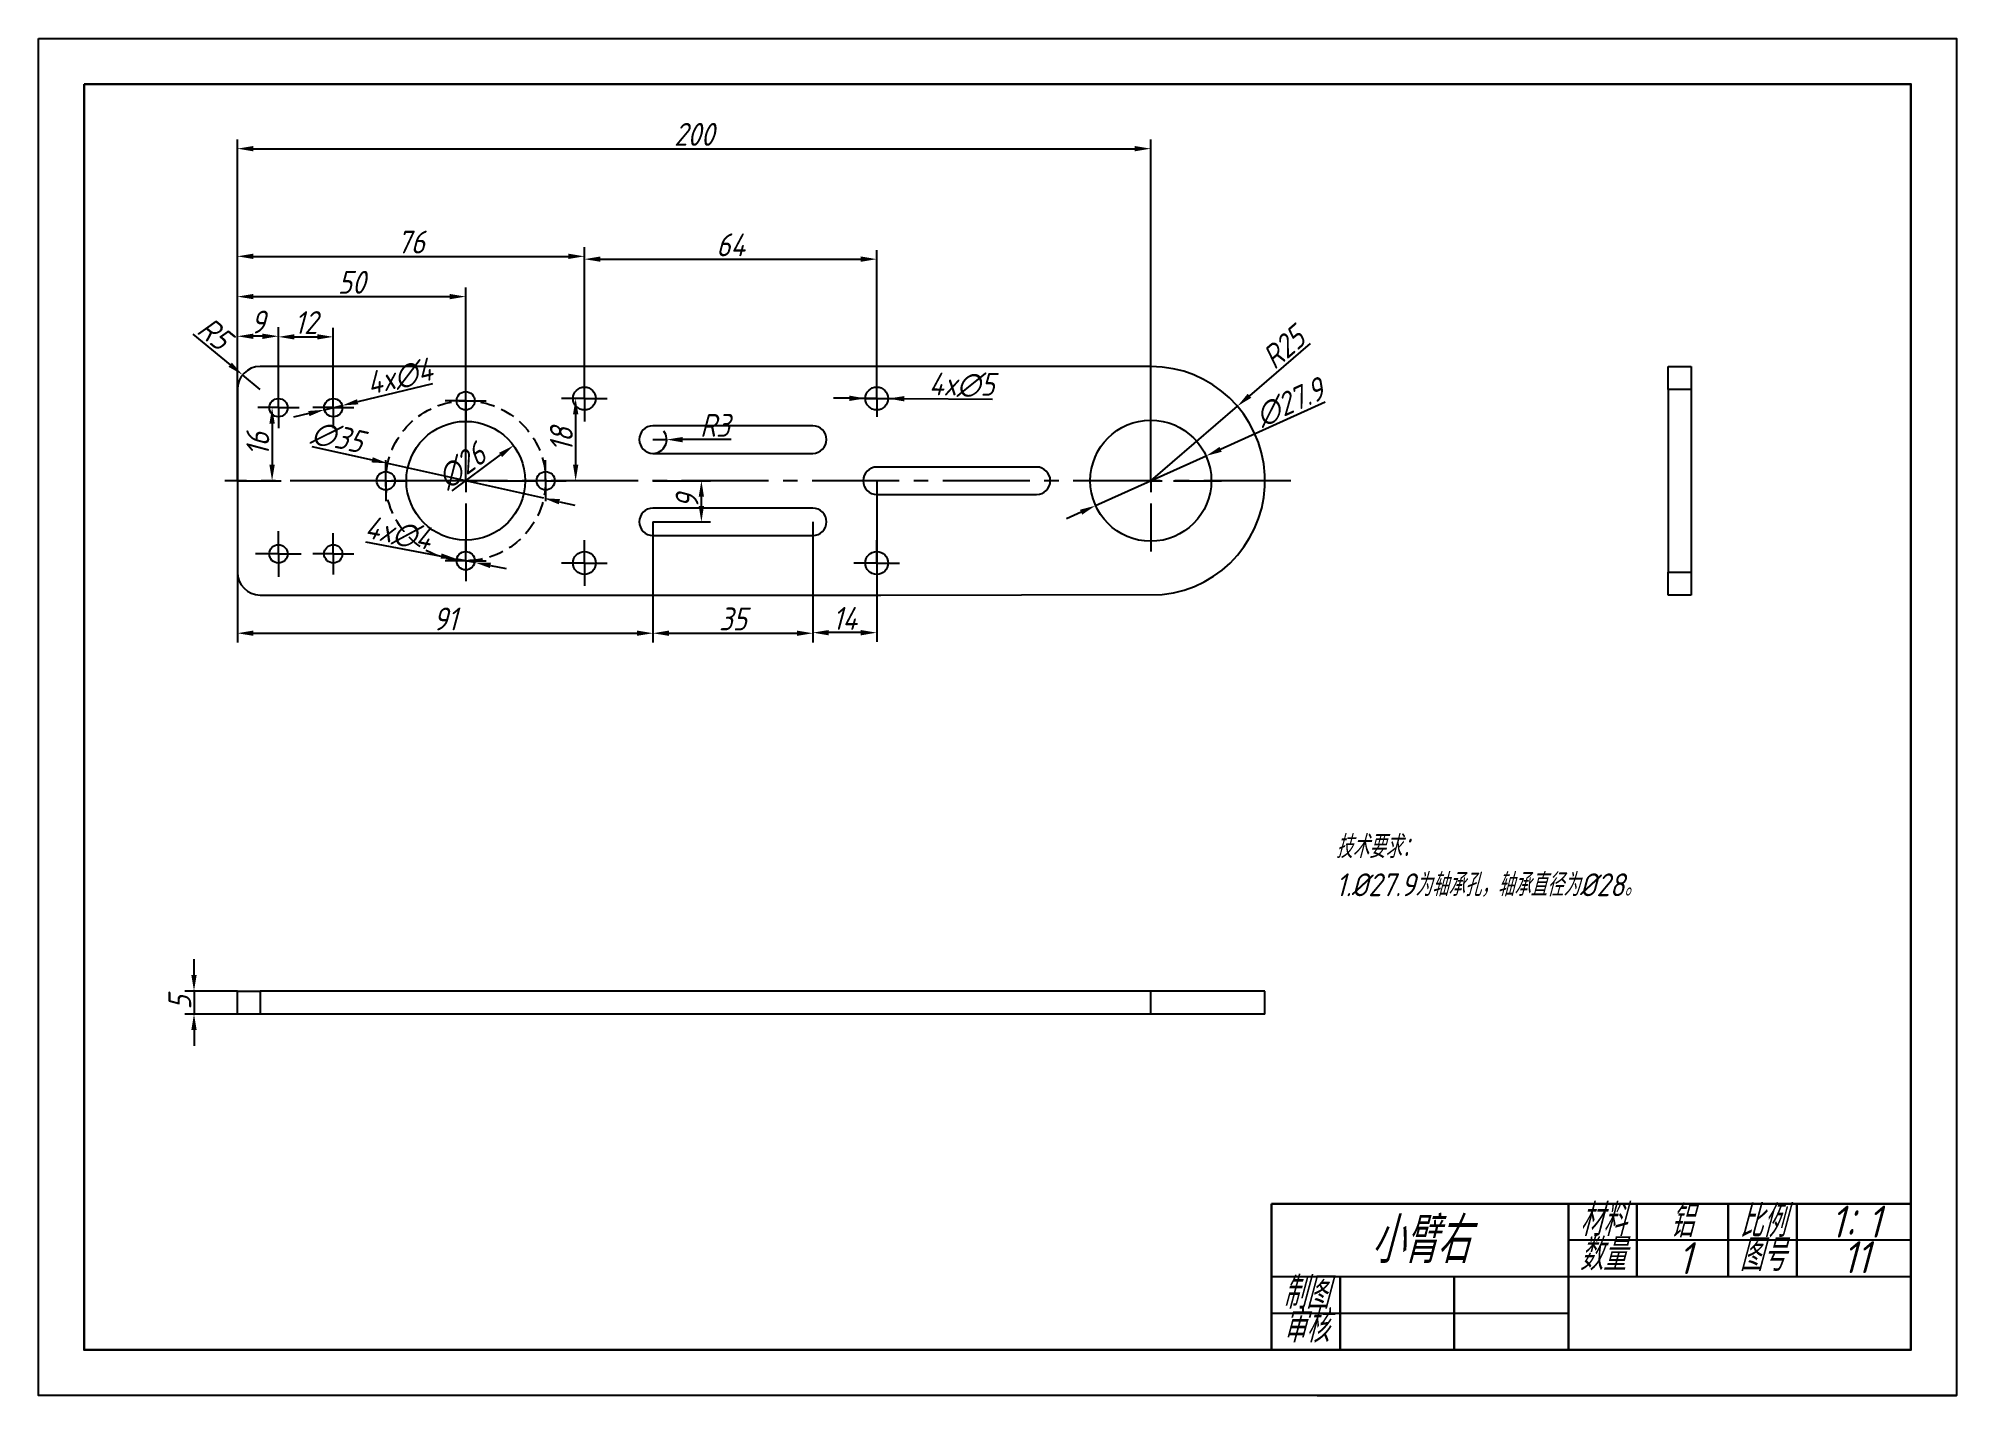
# Model space of a CAD drawing. Header units: millimetres. Extents: x 2835 to 3255, y 1592 to 1889.
import ezdxf

# ---------------------------------------------------------------- set-up
doc = ezdxf.new("R2010")
doc.units = ezdxf.units.MM
doc.linetypes.add('CENTER2', pattern=[28.575, 19.05, -3.175, 3.175, -3.175])
doc.linetypes.add('HIDDEN2', pattern=[4.7625, 3.175, -1.5875])
for name, color, linetype in [('10', 7, 'Continuous'), ('中心线', 1, 'CENTER2'), ('细实线', 3, 'Continuous'), ('虚线', 2, 'HIDDEN2')]:
    doc.layers.add(name, color=color, linetype=linetype)
doc.layers.add('粗实线', color=7, linetype='Continuous', lineweight=30)
doc.styles.get("Standard").update_dxf_attribs({"font": 'gbeitc.shx', "bigfont": 'gbcbig.shx'})
doc.dimstyles.new('ISO-25', dxfattribs={"dimtxt": 5, "dimasz": 3.5, "dimexe": 2, "dimexo": 0, "dimtad": 1, "dimdec": 0, "dimtxsty": 'Standard', "dimcen": 2.5, "dimadec": 0, "dimazin": 0, "dimtfac": 1, "dimtdec": 0, "dimtmove": 0, "dimatfit": 3, "dimfxl": 1, "dimarcsym": 0})

msp = doc.modelspace()

# ---------------------------------------------------------------- texts
at = {"layer": '细实线', "lineweight": 25, "insert": (3119.52, 1714.23), "char_height": 5, "attachment_point": 1}
msp.add_mtext_dynamic_manual_height_columns('技术要求：\\P1.%%C27.9为轴承孔，轴承直径为%%C28。', width=81.2358, gutter_width=17.5, heights=[0], dxfattribs=at)
at = {"layer": '细实线'}
for s, width, heights, insert, char_height, attachment_point in [('\\pxqc;材料', 15, [0], (3170.44, 1633.54), 7, 1), ('\\pxqc;铝', 15, [0], (3187.69, 1633.26), 7, 1), ('\\pxqc;比例', 15, [0], (3205.44, 1633.27), 7, 1), ('{\\H2.85714x;小臂右}', 65, [0], (3137.94, 1625.61), 3.5, 5), ('\\pxqc;1：1', 15, [0], (3225.86, 1633.18), 7, 1), ('\\pxqc;数量', 15, [0], (3170.44, 1626), 7, 1), ('\\pxqc;图号', 15, [0], (3205.44, 1625.89), 7, 1), ('\\pxqc;11', 15, [0], (3225.93, 1625.41), 7, 1), ('\\pxqc;1', 15, [0], (3188.42, 1625.19), 7, 1), ('\\pxqc;制图', 15, [8], (3105.44, 1617.61), 7, 1), ('\\pxqc;审核', 15, [8.61], (3105.44, 1610.23), 7, 1)]:
    msp.add_mtext_dynamic_manual_height_columns(s, width=width, gutter_width=17.5, heights=heights, dxfattribs=dict(at, insert=insert, char_height=char_height, attachment_point=attachment_point))

# ---------------------------------------------------------------- blocks, each defined once
blk = doc.blocks.new('SW_CENTERMARKSYMBOL_0')
at = {"layer": '10', "color": 0}
for p, q in [((0, 5), (0, 15.5)), ((-5, 0), (-15.5, 0)), ((0, 0), (-2.5, 0)), ((0, 0), (0, 2.5)), ((0, 0), (0, -2.5)), ((0, 0), (2.5, 0)), ((5, 0), (15.5, 0)), ((0, -5), (0, -15.5))]:
    blk.add_line(p, q, dxfattribs=at)
blk = doc.blocks.new('SW_CENTERMARKSYMBOL_1')
at = {"layer": '10', "color": 0}
for p, q in [((0, 5), (0, 15.5)), ((-5, 0), (-15.5, 0)), ((0, 0), (-2.5, 0)), ((0, 0), (0, 2.5)), ((0, 0), (0, -2.5)), ((0, 0), (2.5, 0)), ((5, 0), (15.5, 0)), ((0, -5), (0, -15.5))]:
    blk.add_line(p, q, dxfattribs=at)
blk = doc.blocks.new('SW_CENTERMARKSYMBOL_2')
at = {"layer": '10', "color": 0}
for p, q in [((0, 2.5), (0, 4.5)), ((-2.5, 0), (-4.5, 0)), ((0, 0), (-2.5, 0)), ((0, 0), (0, 2.5)), ((0, 0), (0, -2.5)), ((0, 0), (2.5, 0)), ((2.5, 0), (4.5, 0)), ((0, -2.5), (0, -4.5))]:
    blk.add_line(p, q, dxfattribs=at)
blk = doc.blocks.new('SW_CENTERMARKSYMBOL_3')
at = {"layer": '10', "color": 0}
for p, q in [((0, 2.5), (0, 5)), ((-2.5, 0), (-5, 0)), ((0, 0), (-2.5, 0)), ((0, 0), (0, 2.5)), ((0, 0), (0, -2.5)), ((0, 0), (2.5, 0)), ((2.5, 0), (5, 0)), ((0, -2.5), (0, -5))]:
    blk.add_line(p, q, dxfattribs=at)
blk = doc.blocks.new('SW_CENTERMARKSYMBOL_4')
at = {"layer": '10', "color": 0}
for p, q in [((0, 2.5), (0, 4.5)), ((-2.5, 0), (-4.5, 0)), ((0, 0), (-2.5, 0)), ((0, 0), (0, 2.5)), ((0, 0), (0, -2.5)), ((0, 0), (2.5, 0)), ((2.5, 0), (4.5, 0)), ((0, -2.5), (0, -4.5))]:
    blk.add_line(p, q, dxfattribs=at)
blk = doc.blocks.new('SW_CENTERMARKSYMBOL_5')
at = {"layer": '10', "color": 0}
for p, q in [((0, 2.5), (0, 4.5)), ((-2.5, 0), (-4.5, 0)), ((0, 0), (-2.5, 0)), ((0, 0), (0, 2.5)), ((0, 0), (0, -2.5)), ((0, 0), (2.5, 0)), ((2.5, 0), (4.5, 0)), ((0, -2.5), (0, -4.5))]:
    blk.add_line(p, q, dxfattribs=at)
blk = doc.blocks.new('SW_CENTERMARKSYMBOL_6')
at = {"layer": '10', "color": 0}
for p, q in [((0, 2.5), (0, 5)), ((-2.5, 0), (-5, 0)), ((0, 0), (-2.5, 0)), ((0, 0), (0, 2.5)), ((0, 0), (0, -2.5)), ((0, 0), (2.5, 0)), ((2.5, 0), (5, 0)), ((0, -2.5), (0, -5))]:
    blk.add_line(p, q, dxfattribs=at)
blk = doc.blocks.new('SW_CENTERMARKSYMBOL_7')
at = {"layer": '10', "color": 0}
for p, q in [((0, 2.5), (0, 4.5)), ((-2.5, 0), (-4.5, 0)), ((0, 0), (-2.5, 0)), ((0, 0), (0, 2.5)), ((0, 0), (0, -2.5)), ((0, 0), (2.5, 0)), ((2.5, 0), (4.5, 0)), ((0, -2.5), (0, -4.5))]:
    blk.add_line(p, q, dxfattribs=at)
blk = doc.blocks.new('SW_CENTERMARKSYMBOL_8')
at = {"layer": '10', "color": 0}
for p, q in [((0, 2.5), (0, 4.5)), ((-2.5, 0), (-4.5, 0)), ((0, 0), (-2.5, 0)), ((0, 0), (0, 2.5)), ((0, 0), (0, -2.5)), ((0, 0), (2.5, 0)), ((2.5, 0), (4.5, 0)), ((0, -2.5), (0, -4.5))]:
    blk.add_line(p, q, dxfattribs=at)
blk = doc.blocks.new('SW_CENTERMARKSYMBOL_9')
at = {"layer": '10', "color": 0}
for p, q in [((0, 2.5), (0, 4.5)), ((-2.5, 0), (-4.5, 0)), ((0, 0), (-2.5, 0)), ((0, 0), (0, 2.5)), ((0, 0), (0, -2.5)), ((0, 0), (2.5, 0)), ((2.5, 0), (4.5, 0)), ((0, -2.5), (0, -4.5))]:
    blk.add_line(p, q, dxfattribs=at)
blk = doc.blocks.new('SW_CENTERMARKSYMBOL_10')
at = {"layer": '10', "color": 0}
for p, q in [((0, 2.5), (0, 4.5)), ((-2.5, 0), (-4.5, 0)), ((0, 0), (-2.5, 0)), ((0, 0), (0, 2.5)), ((0, 0), (0, -2.5)), ((0, 0), (2.5, 0)), ((2.5, 0), (4.5, 0)), ((0, -2.5), (0, -4.5))]:
    blk.add_line(p, q, dxfattribs=at)
blk = doc.blocks.new('SW_CENTERMARKSYMBOL_11')
at = {"layer": '10', "color": 0}
for p, q in [((0, 2.5), (0, 5)), ((-2.5, 0), (-5, 0)), ((0, 0), (-2.5, 0)), ((0, 0), (0, 2.5)), ((0, 0), (0, -2.5)), ((0, 0), (2.5, 0)), ((2.5, 0), (5, 0)), ((0, -2.5), (0, -5))]:
    blk.add_line(p, q, dxfattribs=at)
blk = doc.blocks.new('SW_CENTERMARKSYMBOL_12')
at = {"layer": '10', "color": 0}
for p, q in [((0, 2.5), (0, 5)), ((-2.5, 0), (-5, 0)), ((0, 0), (-2.5, 0)), ((0, 0), (0, 2.5)), ((0, 0), (0, -2.5)), ((0, 0), (2.5, 0)), ((2.5, 0), (5, 0)), ((0, -2.5), (0, -5))]:
    blk.add_line(p, q, dxfattribs=at)
blk = doc.blocks.new('SW_CENTERMARKSYMBOL_13')
at = {"layer": '10', "color": 0}
for p, q in [((-2.5, 0), (-4, 0)), ((0, 0), (-2.5, 0)), ((0, 2.5), (0, 4)), ((0, 0), (0, 2.5)), ((0, 0), (0, -2.5)), ((0, 0), (2.5, 0)), ((2.5, 0), (4, 0)), ((0, -2.5), (0, -4))]:
    blk.add_line(p, q, dxfattribs=at)
blk = doc.blocks.new('*D23')
at = {"layer": 'Defpoints', "color": 0, "lineweight": 25, "transparency": 16777216}
for p in [(2898.07, 1807.34), (2901.96, 1808.28)]:
    blk.add_point(p, dxfattribs=at)
at = {"layer": '细实线', "color": 0, "lineweight": -2, "transparency": 16777216}
for p, q in [((2921.72, 1813.05), (2905.36, 1809.1)), ((2894.67, 1806.52), (2891.27, 1805.69)), ((2898.07, 1807.34), (2901.96, 1808.28))]:
    blk.add_line(p, q, dxfattribs=at)
at = {"layer": '细实线', "color": 0, "lineweight": 25, "transparency": 16777216}
for points in [[(2894.53, 1807.08), (2894.8, 1805.95), (2898.07, 1807.34)], [(2905.22, 1809.66), (2905.5, 1808.53), (2901.96, 1808.28)]]:
    blk.add_solid(points, dxfattribs=at)
at = {"layer": '细实线', "color": 0, "lineweight": 25, "transparency": 16777216, "insert": (2914.51, 1814.52), "char_height": 5, "attachment_point": 5, "rotation": 13.5675}
blk.add_mtext('4x∅4', dxfattribs=at)
blk = doc.blocks.new('*D24')
at = {"layer": 'Defpoints', "color": 0, "lineweight": 25, "transparency": 16777216}
for p in [(3016.51, 1809.83), (3021.51, 1809.79)]:
    blk.add_point(p, dxfattribs=at)
at = {"layer": '细实线', "color": 0, "lineweight": -2, "transparency": 16777216}
for p, q in [((3013.01, 1809.85), (3009.51, 1809.88)), ((3016.51, 1809.83), (3021.51, 1809.79)), ((3044.36, 1809.61), (3025.01, 1809.76))]:
    blk.add_line(p, q, dxfattribs=at)
at = {"layer": '细实线', "color": 0, "lineweight": 25, "transparency": 16777216}
for points in [[(3013.02, 1810.44), (3013.01, 1809.27), (3016.51, 1809.83)], [(3025.02, 1810.34), (3025.01, 1809.18), (3021.51, 1809.79)]]:
    blk.add_solid(points, dxfattribs=at)
at = {"layer": '细实线', "color": 0, "lineweight": 25, "transparency": 16777216, "insert": (3037.61, 1812.79), "char_height": 5, "attachment_point": 5, "rotation": 359.56}
blk.add_mtext('4x∅5', dxfattribs=at)
blk = doc.blocks.new('*D25')
at = {"layer": 'Defpoints', "color": 0, "lineweight": 25, "transparency": 16777216}
for p in [(2939.47, 1799.53), (2918.55, 1784.09)]:
    blk.add_point(p, dxfattribs=at)
at = {"layer": '细实线', "color": 0, "lineweight": -2, "transparency": 16777216}
blk.add_line((2926.05, 1789.62), (2936.66, 1797.45), dxfattribs=at)
at = {"layer": '细实线', "color": 0, "lineweight": 25, "transparency": 16777216}
blk.add_solid([(2936.31, 1797.92), (2937, 1796.98), (2939.47, 1799.53)], dxfattribs=at)
at = {"layer": '细实线', "color": 0, "lineweight": 25, "transparency": 16777216, "insert": (2928.09, 1795.01), "char_height": 5, "attachment_point": 5, "rotation": 36.4265}
blk.add_mtext('∅26', dxfattribs=at)
blk = doc.blocks.new('*D26')
at = {"layer": 'Defpoints', "color": 0, "lineweight": 25, "transparency": 16777216}
for p in [(2927.05, 1774.68), (2930.98, 1773.93)]:
    blk.add_point(p, dxfattribs=at)
at = {"layer": '细实线', "color": 0, "lineweight": -2, "transparency": 16777216}
for p, q in [((2907.07, 1778.48), (2923.61, 1775.33)), ((2930.98, 1773.93), (2927.05, 1774.68)), ((2934.42, 1773.28), (2937.86, 1772.62))]:
    blk.add_line(p, q, dxfattribs=at)
at = {"layer": '细实线', "color": 0, "lineweight": 25, "transparency": 16777216}
for points in [[(2923.72, 1775.91), (2923.5, 1774.76), (2927.05, 1774.68)], [(2934.53, 1773.85), (2934.31, 1772.71), (2930.98, 1773.93)]]:
    blk.add_solid(points, dxfattribs=at)
at = {"layer": '细实线', "color": 0, "lineweight": 25, "transparency": 16777216, "insert": (2914.21, 1780.3), "char_height": 5, "attachment_point": 5, "rotation": 349.2284}
blk.add_mtext('4x∅4', dxfattribs=at)
blk = doc.blocks.new('*D27')
at = {"layer": 'Defpoints', "color": 0, "lineweight": 25, "transparency": 16777216}
for p in [(3091.1, 1797.24), (3066.93, 1786.37)]:
    blk.add_point(p, dxfattribs=at)
at = {"layer": '细实线', "color": 0, "lineweight": -2, "transparency": 16777216}
for p, q in [((3117.22, 1808.99), (3094.29, 1798.68)), ((3066.93, 1786.37), (3091.1, 1797.24)), ((3063.74, 1784.94), (3060.55, 1783.5))]:
    blk.add_line(p, q, dxfattribs=at)
at = {"layer": '细实线', "color": 0, "lineweight": 25, "transparency": 16777216}
for points in [[(3094.05, 1799.21), (3094.53, 1798.14), (3091.1, 1797.24)], [(3063.5, 1785.47), (3063.98, 1784.4), (3066.93, 1786.37)]]:
    blk.add_solid(points, dxfattribs=at)
at = {"layer": '细实线', "color": 0, "lineweight": 25, "transparency": 16777216, "insert": (3109.43, 1808.91), "char_height": 5, "attachment_point": 5, "rotation": 24.2167}
blk.add_mtext('∅27.9', dxfattribs=at)
blk = doc.blocks.new('*D28')
at = {"layer": 'Defpoints', "color": 0, "lineweight": 25, "transparency": 16777216}
for p in [(3097.96, 1808.12), (3079.01, 1791.81)]:
    blk.add_point(p, dxfattribs=at)
at = {"layer": '细实线', "color": 0, "lineweight": -2, "transparency": 16777216}
for p, q in [((3113.9, 1821.85), (3100.61, 1810.4)), ((3079.01, 1791.81), (3097.96, 1808.12))]:
    blk.add_line(p, q, dxfattribs=at)
at = {"layer": '细实线', "color": 0, "lineweight": 25, "transparency": 16777216}
blk.add_solid([(3100.23, 1810.85), (3100.99, 1809.96), (3097.96, 1808.12)], dxfattribs=at)
at = {"layer": '细实线', "color": 0, "lineweight": 25, "transparency": 16777216, "insert": (3108.07, 1820.95), "char_height": 5, "attachment_point": 5, "rotation": 40.7328}
blk.add_mtext('R25', dxfattribs=at)
blk = doc.blocks.new('*D29')
at = {"layer": 'Defpoints', "color": 0, "lineweight": 25, "transparency": 16777216}
for p in [(2880.15, 1814.98), (2884.01, 1811.81)]:
    blk.add_point(p, dxfattribs=at)
at = {"layer": '细实线', "color": 0, "lineweight": -2, "transparency": 16777216}
for p, q in [((2869.26, 1823.91), (2877.44, 1817.2)), ((2884.01, 1811.81), (2880.15, 1814.98))]:
    blk.add_line(p, q, dxfattribs=at)
at = {"layer": '细实线', "color": 0, "lineweight": 25, "transparency": 16777216}
blk.add_solid([(2877.81, 1817.65), (2877.07, 1816.75), (2880.15, 1814.98)], dxfattribs=at)
at = {"layer": '细实线', "color": 0, "lineweight": 25, "transparency": 16777216, "insert": (2873.98, 1824.08), "char_height": 5, "attachment_point": 5, "rotation": 320.6195}
blk.add_mtext('R5', dxfattribs=at)
blk = doc.blocks.new('*D30')
at = {"layer": 'Defpoints', "color": 0, "lineweight": 25, "transparency": 16777216}
for p in [(2929.01, 1832.11), (2879.01, 1791.81), (2929.01, 1791.81)]:
    blk.add_point(p, dxfattribs=at)
at = {"layer": '细实线', "color": 0, "lineweight": -2, "transparency": 16777216}
for p, q in [((2879.01, 1791.81), (2879.01, 1834.11)), ((2882.51, 1832.11), (2925.51, 1832.11)), ((2929.01, 1791.81), (2929.01, 1834.11))]:
    blk.add_line(p, q, dxfattribs=at)
at = {"layer": '细实线', "color": 0, "lineweight": 25, "transparency": 16777216}
for points in [[(2882.51, 1832.69), (2882.51, 1831.53), (2879.01, 1832.11)], [(2925.51, 1832.69), (2925.51, 1831.53), (2929.01, 1832.11)]]:
    blk.add_solid(points, dxfattribs=at)
at = {"layer": '细实线', "color": 0, "lineweight": 25, "transparency": 16777216, "insert": (2904.01, 1835.23), "char_height": 5, "attachment_point": 5}
blk.add_mtext('50', dxfattribs=at)
blk = doc.blocks.new('*D31')
at = {"layer": 'Defpoints', "color": 0, "lineweight": 25, "transparency": 16777216}
for p in [(2955.01, 1840.92), (2955.01, 1809.81), (2879.01, 1791.81)]:
    blk.add_point(p, dxfattribs=at)
at = {"layer": '细实线', "color": 0, "lineweight": -2, "transparency": 16777216}
for p, q in [((2879.01, 1791.81), (2879.01, 1842.92)), ((2882.51, 1840.92), (2951.51, 1840.92)), ((2955.01, 1809.81), (2955.01, 1842.92))]:
    blk.add_line(p, q, dxfattribs=at)
at = {"layer": '细实线', "color": 0, "lineweight": 25, "transparency": 16777216}
for points in [[(2882.51, 1841.5), (2882.51, 1840.34), (2879.01, 1840.92)], [(2951.51, 1841.5), (2951.51, 1840.34), (2955.01, 1840.92)]]:
    blk.add_solid(points, dxfattribs=at)
at = {"layer": '细实线', "color": 0, "lineweight": 25, "transparency": 16777216, "insert": (2917.01, 1844.04), "char_height": 5, "attachment_point": 5}
blk.add_mtext('76', dxfattribs=at)
blk = doc.blocks.new('*D32')
at = {"layer": 'Defpoints', "color": 0, "lineweight": 25, "transparency": 16777216}
for p in [(3079.01, 1864.48), (2879.01, 1791.81), (3079.01, 1791.81)]:
    blk.add_point(p, dxfattribs=at)
at = {"layer": '细实线', "color": 0, "lineweight": -2, "transparency": 16777216}
for p, q in [((2879.01, 1791.81), (2879.01, 1866.48)), ((3079.01, 1791.81), (3079.01, 1866.48)), ((2882.51, 1864.48), (3075.51, 1864.48))]:
    blk.add_line(p, q, dxfattribs=at)
at = {"layer": '细实线', "color": 0, "lineweight": 25, "transparency": 16777216}
for points in [[(2882.51, 1865.06), (2882.51, 1863.9), (2879.01, 1864.48)], [(3075.51, 1865.06), (3075.51, 1863.9), (3079.01, 1864.48)]]:
    blk.add_solid(points, dxfattribs=at)
at = {"layer": '细实线', "color": 0, "lineweight": 25, "transparency": 16777216, "insert": (2979.01, 1867.61), "char_height": 5, "attachment_point": 5}
blk.add_mtext('200', dxfattribs=at)
blk = doc.blocks.new('*D33')
at = {"layer": 'Defpoints', "color": 0, "lineweight": 25, "transparency": 16777216}
for p in [(3019.01, 1840.3), (2955.01, 1809.81), (3019.01, 1809.81)]:
    blk.add_point(p, dxfattribs=at)
at = {"layer": '细实线', "color": 0, "lineweight": -2, "transparency": 16777216}
for p, q in [((2955.01, 1809.81), (2955.01, 1842.3)), ((2958.51, 1840.3), (3015.51, 1840.3)), ((3019.01, 1809.81), (3019.01, 1842.3))]:
    blk.add_line(p, q, dxfattribs=at)
at = {"layer": '细实线', "color": 0, "lineweight": 25, "transparency": 16777216}
for points in [[(2958.51, 1840.89), (2958.51, 1839.72), (2955.01, 1840.3)], [(3015.51, 1840.89), (3015.51, 1839.72), (3019.01, 1840.3)]]:
    blk.add_solid(points, dxfattribs=at)
at = {"layer": '细实线', "color": 0, "lineweight": 25, "transparency": 16777216, "insert": (2987.01, 1843.43), "char_height": 5, "attachment_point": 5}
blk.add_mtext('64', dxfattribs=at)
blk = doc.blocks.new('*D34')
at = {"layer": 'Defpoints', "color": 0, "lineweight": 25, "transparency": 16777216}
for p in [(2879.01, 1791.81), (2970.01, 1782.81), (2970.01, 1758.45)]:
    blk.add_point(p, dxfattribs=at)
at = {"layer": '细实线', "color": 0, "lineweight": -2, "transparency": 16777216}
for p, q in [((2879.01, 1791.81), (2879.01, 1756.45)), ((2970.01, 1782.81), (2970.01, 1756.45)), ((2882.51, 1758.45), (2966.51, 1758.45))]:
    blk.add_line(p, q, dxfattribs=at)
at = {"layer": '细实线', "color": 0, "lineweight": 25, "transparency": 16777216}
for points in [[(2882.51, 1759.03), (2882.51, 1757.87), (2879.01, 1758.45)], [(2966.51, 1759.03), (2966.51, 1757.87), (2970.01, 1758.45)]]:
    blk.add_solid(points, dxfattribs=at)
at = {"layer": '细实线', "color": 0, "lineweight": 25, "transparency": 16777216, "insert": (2924.51, 1761.57), "char_height": 5, "attachment_point": 5}
blk.add_mtext('91', dxfattribs=at)
blk = doc.blocks.new('*D35')
at = {"layer": 'Defpoints', "color": 0, "lineweight": 25, "transparency": 16777216}
for p in [(2970.01, 1782.81), (3005.01, 1782.81), (3005.01, 1758.44)]:
    blk.add_point(p, dxfattribs=at)
at = {"layer": '细实线', "color": 0, "lineweight": -2, "transparency": 16777216}
for p, q in [((2970.01, 1782.81), (2970.01, 1756.44)), ((3005.01, 1782.81), (3005.01, 1756.44)), ((2973.51, 1758.44), (3001.51, 1758.44))]:
    blk.add_line(p, q, dxfattribs=at)
at = {"layer": '细实线', "color": 0, "lineweight": 25, "transparency": 16777216}
for points in [[(2973.51, 1759.03), (2973.51, 1757.86), (2970.01, 1758.44)], [(3001.51, 1759.03), (3001.51, 1757.86), (3005.01, 1758.44)]]:
    blk.add_solid(points, dxfattribs=at)
at = {"layer": '细实线', "color": 0, "lineweight": 25, "transparency": 16777216, "insert": (2987.51, 1761.57), "char_height": 5, "attachment_point": 5}
blk.add_mtext('35', dxfattribs=at)
blk = doc.blocks.new('*D36')
at = {"layer": 'Defpoints', "color": 0, "lineweight": 25, "transparency": 16777216}
for p in [(2879.01, 1823.43), (2888.01, 1807.81), (2879.01, 1791.81)]:
    blk.add_point(p, dxfattribs=at)
at = {"layer": '细实线', "color": 0, "lineweight": -2, "transparency": 16777216}
for p, q in [((2879.01, 1791.81), (2879.01, 1825.43)), ((2884.51, 1823.43), (2882.51, 1823.43)), ((2888.01, 1807.81), (2888.01, 1825.43))]:
    blk.add_line(p, q, dxfattribs=at)
at = {"layer": '细实线', "color": 0, "lineweight": 25, "transparency": 16777216}
for points in [[(2882.51, 1824.01), (2882.51, 1822.84), (2879.01, 1823.43)], [(2884.51, 1824.01), (2884.51, 1822.84), (2888.01, 1823.43)]]:
    blk.add_solid(points, dxfattribs=at)
at = {"layer": '细实线', "color": 0, "lineweight": 25, "transparency": 16777216, "insert": (2883.51, 1826.55), "char_height": 5, "attachment_point": 5}
blk.add_mtext('9', dxfattribs=at)
blk = doc.blocks.new('*D37')
at = {"layer": 'Defpoints', "color": 0, "lineweight": 25, "transparency": 16777216}
for p in [(2900.01, 1823.3), (2888.01, 1807.81), (2900.01, 1807.81)]:
    blk.add_point(p, dxfattribs=at)
at = {"layer": '细实线', "color": 0, "lineweight": -2, "transparency": 16777216}
for p, q in [((2888.01, 1807.81), (2888.01, 1825.3)), ((2891.51, 1823.3), (2896.51, 1823.3)), ((2900.01, 1807.81), (2900.01, 1825.3))]:
    blk.add_line(p, q, dxfattribs=at)
at = {"layer": '细实线', "color": 0, "lineweight": 25, "transparency": 16777216}
for points in [[(2891.51, 1823.88), (2891.51, 1822.72), (2888.01, 1823.3)], [(2896.51, 1823.88), (2896.51, 1822.72), (2900.01, 1823.3)]]:
    blk.add_solid(points, dxfattribs=at)
at = {"layer": '细实线', "color": 0, "lineweight": 25, "transparency": 16777216, "insert": (2894.01, 1826.43), "char_height": 5, "attachment_point": 5}
blk.add_mtext('12', dxfattribs=at)
blk = doc.blocks.new('*D38')
at = {"layer": 'Defpoints', "color": 0, "lineweight": 25, "transparency": 16777216}
for p in [(2888.01, 1807.81), (2879.01, 1791.81), (2886.62, 1791.81)]:
    blk.add_point(p, dxfattribs=at)
at = {"layer": '细实线', "color": 0, "lineweight": -2, "transparency": 16777216}
for p, q in [((2888.01, 1807.81), (2884.62, 1807.81)), ((2886.62, 1804.31), (2886.62, 1795.31)), ((2879.01, 1791.81), (2888.62, 1791.81))]:
    blk.add_line(p, q, dxfattribs=at)
at = {"layer": '细实线', "color": 0, "lineweight": 25, "transparency": 16777216}
for points in [[(2886.03, 1804.31), (2887.2, 1804.31), (2886.62, 1807.81)], [(2886.03, 1795.31), (2887.2, 1795.31), (2886.62, 1791.81)]]:
    blk.add_solid(points, dxfattribs=at)
at = {"layer": '细实线', "color": 0, "lineweight": 25, "transparency": 16777216, "insert": (2883.49, 1799.81), "char_height": 5, "attachment_point": 5, "rotation": 90}
blk.add_mtext('16', dxfattribs=at)
blk = doc.blocks.new('*D39')
at = {"layer": 'Defpoints', "color": 0, "lineweight": 25, "transparency": 16777216}
for p in [(2955.01, 1809.81), (2953.08, 1791.81), (2955.01, 1791.81)]:
    blk.add_point(p, dxfattribs=at)
at = {"layer": '细实线', "color": 0, "lineweight": -2, "transparency": 16777216}
for p, q in [((2955.01, 1809.81), (2951.08, 1809.81)), ((2953.08, 1806.31), (2953.08, 1795.31)), ((2955.01, 1791.81), (2951.08, 1791.81))]:
    blk.add_line(p, q, dxfattribs=at)
at = {"layer": '细实线', "color": 0, "lineweight": 25, "transparency": 16777216}
for points in [[(2952.5, 1806.31), (2953.67, 1806.31), (2953.08, 1809.81)], [(2952.5, 1795.31), (2953.67, 1795.31), (2953.08, 1791.81)]]:
    blk.add_solid(points, dxfattribs=at)
at = {"layer": '细实线', "color": 0, "lineweight": 25, "transparency": 16777216, "insert": (2949.96, 1800.81), "char_height": 5, "attachment_point": 5, "rotation": 90}
blk.add_mtext('18', dxfattribs=at)
blk = doc.blocks.new('*D40')
at = {"layer": 'Defpoints', "color": 0, "lineweight": 25, "transparency": 16777216}
for p in [(2970.01, 1791.81), (2980.61, 1791.81), (2970.01, 1782.81)]:
    blk.add_point(p, dxfattribs=at)
at = {"layer": '细实线', "color": 0, "lineweight": -2, "transparency": 16777216}
for p, q in [((2970.01, 1791.81), (2982.61, 1791.81)), ((2980.61, 1786.31), (2980.61, 1788.31)), ((2970.01, 1782.81), (2982.61, 1782.81))]:
    blk.add_line(p, q, dxfattribs=at)
at = {"layer": '细实线', "color": 0, "lineweight": 25, "transparency": 16777216}
for points in [[(2980.02, 1788.31), (2981.19, 1788.31), (2980.61, 1791.81)], [(2980.02, 1786.31), (2981.19, 1786.31), (2980.61, 1782.81)]]:
    blk.add_solid(points, dxfattribs=at)
at = {"layer": '细实线', "color": 0, "lineweight": 25, "transparency": 16777216, "insert": (2977.48, 1787.31), "char_height": 5, "attachment_point": 5, "rotation": 90}
blk.add_mtext('9', dxfattribs=at)
blk = doc.blocks.new('*D41')
at = {"layer": 'Defpoints', "color": 0, "lineweight": 25, "transparency": 16777216}
for p in [(2970.01, 1800.81), (2973.01, 1800.81)]:
    blk.add_point(p, dxfattribs=at)
at = {"layer": '细实线', "color": 0, "lineweight": -2, "transparency": 16777216}
for p, q in [((2970.01, 1800.81), (2973.01, 1800.81)), ((2987.1, 1800.81), (2976.51, 1800.81))]:
    blk.add_line(p, q, dxfattribs=at)
blk.add_arc((2970.01, 1800.81), 3, 270, 38.1972, dxfattribs=at)
at = {"layer": '细实线', "color": 0, "lineweight": 25, "transparency": 16777216}
blk.add_solid([(2976.51, 1801.39), (2976.51, 1800.22), (2973.01, 1800.81)], dxfattribs=at)
at = {"layer": '细实线', "color": 0, "lineweight": 25, "transparency": 16777216, "insert": (2983.56, 1803.93), "char_height": 5, "attachment_point": 5}
blk.add_mtext('R3', dxfattribs=at)
blk = doc.blocks.new('*D42')
at = {"layer": 'Defpoints', "color": 0, "lineweight": 25, "transparency": 16777216}
for p in [(3019.01, 1791.81), (3005.01, 1782.81), (3005.01, 1758.57)]:
    blk.add_point(p, dxfattribs=at)
at = {"layer": '细实线', "color": 0, "lineweight": -2, "transparency": 16777216}
for p, q in [((3019.01, 1791.81), (3019.01, 1756.57)), ((3005.01, 1782.81), (3005.01, 1756.57)), ((3015.51, 1758.57), (3008.51, 1758.57))]:
    blk.add_line(p, q, dxfattribs=at)
at = {"layer": '细实线', "color": 0, "lineweight": 25, "transparency": 16777216}
for points in [[(3008.51, 1759.15), (3008.51, 1757.98), (3005.01, 1758.57)], [(3015.51, 1759.15), (3015.51, 1757.98), (3019.01, 1758.57)]]:
    blk.add_solid(points, dxfattribs=at)
at = {"layer": '细实线', "color": 0, "lineweight": 25, "transparency": 16777216, "insert": (3012.01, 1761.69), "char_height": 5, "attachment_point": 5}
blk.add_mtext('14', dxfattribs=at)
blk = doc.blocks.new('*D43')
at = {"layer": 'Defpoints', "color": 0, "lineweight": 25, "transparency": 16777216}
for p in [(2911.94, 1795.62), (2946.09, 1787.99)]:
    blk.add_point(p, dxfattribs=at)
at = {"layer": '细实线', "color": 0, "lineweight": -2, "transparency": 16777216}
for p, q in [((2895.35, 1799.33), (2908.52, 1796.39)), ((2946.09, 1787.99), (2911.94, 1795.62)), ((2949.51, 1787.22), (2952.92, 1786.46))]:
    blk.add_line(p, q, dxfattribs=at)
at = {"layer": '细实线', "color": 0, "lineweight": 25, "transparency": 16777216}
for points in [[(2908.65, 1796.96), (2908.39, 1795.82), (2911.94, 1795.62)], [(2949.64, 1787.79), (2949.38, 1786.66), (2946.09, 1787.99)]]:
    blk.add_solid(points, dxfattribs=at)
at = {"layer": '细实线', "color": 0, "lineweight": 25, "transparency": 16777216, "insert": (2900.91, 1801.29), "char_height": 5, "attachment_point": 5, "rotation": 347.3981}
blk.add_mtext('∅35', dxfattribs=at)
blk = doc.blocks.new('*D44')
at = {"layer": 'Defpoints', "color": 0, "lineweight": 25, "transparency": 16777216}
for p in [(2879.01, 1680.12), (2869.52, 1675.12), (2879.01, 1675.12)]:
    blk.add_point(p, dxfattribs=at)
at = {"layer": '细实线', "color": 0, "lineweight": -2, "transparency": 16777216}
for p, q in [((2869.52, 1683.62), (2869.52, 1687.12)), ((2879.01, 1680.12), (2867.52, 1680.12)), ((2869.52, 1680.12), (2869.52, 1675.12)), ((2879.01, 1675.12), (2867.52, 1675.12)), ((2869.52, 1671.62), (2869.52, 1668.12))]:
    blk.add_line(p, q, dxfattribs=at)
at = {"layer": '细实线', "color": 0, "lineweight": 25, "transparency": 16777216}
for points in [[(2868.94, 1683.62), (2870.1, 1683.62), (2869.52, 1680.12)], [(2868.94, 1671.62), (2870.1, 1671.62), (2869.52, 1675.12)]]:
    blk.add_solid(points, dxfattribs=at)
at = {"layer": '细实线', "color": 0, "lineweight": 25, "transparency": 16777216, "insert": (2866.4, 1677.62), "char_height": 5, "attachment_point": 5, "rotation": 90}
blk.add_mtext('5', dxfattribs=at)

# ---------------------------------------------------------------- dimensions: what is measured, and where the dimension line sits
at = {"layer": '细实线', "lineweight": 25}
for base, p1, p2, picture, middle in [((3079.01, 1864.48), (2879.01, 1791.81), (3079.01, 1791.81), '*D32', (2979.01, 1867.61)), ((2955.01, 1840.92), (2879.01, 1791.81), (2955.01, 1809.81), '*D31', (2917.01, 1844.04)), ((3019.01, 1840.3), (2955.01, 1809.81), (3019.01, 1809.81), '*D33', (2987.01, 1843.43)), ((2929.01, 1832.11), (2879.01, 1791.81), (2929.01, 1791.81), '*D30', (2904.01, 1835.23)), ((2879.01, 1823.43), (2888.01, 1807.81), (2879.01, 1791.81), '*D36', (2883.51, 1826.55)), ((2900.01, 1823.3), (2888.01, 1807.81), (2900.01, 1807.81), '*D37', (2894.01, 1826.43)), ((2970.01, 1758.45), (2879.01, 1791.81), (2970.01, 1782.81), '*D34', (2924.51, 1761.57)), ((3005.01, 1758.57), (3019.01, 1791.81), (3005.01, 1782.81), '*D42', (3012.01, 1761.69)), ((3005.01, 1758.44), (2970.01, 1782.81), (3005.01, 1782.81), '*D35', (2987.51, 1761.57))]:
    dim = msp.add_linear_dim(base=base, p1=p1, p2=p2, dimstyle='ISO-25', dxfattribs=at)
    dim.commit()
    dim.dimension.update_dxf_attribs({"geometry": picture, "text_midpoint": middle})
for center, mpoint, picture, middle in [((2884.01, 1811.81), (2880.15, 1814.98), '*D29', (2873.98, 1824.08)), ((2970.01, 1800.81), (2973.01, 1800.81), '*D41', (2983.56, 1803.93))]:
    dim = msp.add_radius_dim(center=center, mpoint=mpoint, dimstyle='ISO-25', dxfattribs=at)
    dim.commit()
    dim.dimension.update_dxf_attribs({"geometry": picture, "text_midpoint": middle})
dim = msp.add_radius_dim(center=(3079.01, 1791.81), mpoint=(3097.96, 1808.12), dimstyle='ISO-25', dxfattribs=at)
dim.commit()
dim.dimension.update_dxf_attribs({"geometry": '*D28', "text_midpoint": (3110.11, 1818.59), "dimtype": 164})
for p1, p2, picture, middle in [((2898.07, 1807.34), (2901.96, 1808.28), '*D23', (2914.51, 1814.52)), ((2930.98, 1773.93), (2927.05, 1774.68), '*D26', (2914.21, 1780.3))]:
    dim = msp.add_diameter_dim_2p(p1=p1, p2=p2, text='4x<>', dimstyle='ISO-25', dxfattribs=at)
    dim.commit()
    dim.dimension.update_dxf_attribs({"geometry": picture, "text_midpoint": middle})
for p1, p2, text, picture, middle in [((3016.51, 1809.83), (3021.51, 1809.79), '4x<>', '*D24', (3037.59, 1809.66)), ((3066.9301, 1786.371), (3091.0981, 1797.241), '<>.9', '*D27', (3110.7091, 1806.0614))]:
    dim = msp.add_diameter_dim_2p(p1=p1, p2=p2, text=text, dimstyle='ISO-25', dxfattribs=at)
    dim.commit()
    dim.dimension.update_dxf_attribs({"geometry": picture, "text_midpoint": middle, "dimtype": 163})
for base, p1, p2, picture, middle in [((2886.62, 1791.81), (2888.01, 1807.81), (2879.01, 1791.81), '*D38', (2883.49, 1799.81)), ((2953.08, 1791.81), (2955.01, 1809.81), (2955.01, 1791.81), '*D39', (2949.96, 1800.81)), ((2980.61, 1791.81), (2970.01, 1782.81), (2970.01, 1791.81), '*D40', (2977.48, 1787.31)), ((2869.52, 1675.12), (2879.01, 1680.12), (2879.01, 1675.12), '*D44', (2866.4, 1677.62))]:
    dim = msp.add_linear_dim(base=base, p1=p1, p2=p2, angle=90, dimstyle='ISO-25', dxfattribs=at)
    dim.commit()
    dim.dimension.update_dxf_attribs({"geometry": picture, "text_midpoint": middle})
dim = msp.add_diameter_dim_2p(p1=(2946.09, 1787.99), p2=(2911.94, 1795.62), dimstyle='ISO-25', dxfattribs=at)
dim.commit()
dim.dimension.update_dxf_attribs({"geometry": '*D43', "text_midpoint": (2900.91, 1801.29)})
dim = msp.add_diameter_dim_2p(p1=(2918.55, 1784.09), p2=(2939.47, 1799.53), dimstyle='ISO-25', dxfattribs=at)
dim.commit()
dim.dimension.update_dxf_attribs({"geometry": '*D25', "text_midpoint": (2929.94, 1792.49), "dimtype": 163})

# ---------------------------------------------------------------- linework, layer by layer
at = {"color": 7, "linetype": 'Continuous', "lineweight": 25}
for p, q in [((3079.01, 1816.81), (2884.01, 1816.81)), ((3192.3, 1811.81), (3192.3, 1816.81)), ((3192.3, 1816.81), (3197.3, 1816.81)), ((3197.3, 1816.81), (3197.3, 1811.81)), ((2879.01, 1811.81), (2879.01, 1771.81)), ((3197.3, 1811.81), (3192.3, 1811.81)), ((3192.3, 1811.81), (3192.3, 1771.81)), ((3197.3, 1811.81), (3197.3, 1771.81)), ((3005.01, 1803.81), (2970.01, 1803.81)), ((2970.01, 1797.81), (3005.01, 1797.81)), ((3054.01, 1794.81), (3019.01, 1794.81)), ((3005.01, 1785.81), (2970.01, 1785.81)), ((3019.01, 1788.81), (3054.01, 1788.81)), ((2970.01, 1779.81), (3005.01, 1779.81)), ((3192.3, 1771.81), (3197.3, 1771.81)), ((3192.3, 1766.81), (3192.3, 1771.81)), ((3197.3, 1771.81), (3197.3, 1766.81)), ((2884.01, 1766.81), (3019.88, 1766.81)), ((3019.88, 1766.81), (3081.5, 1766.93)), ((3197.3, 1766.81), (3192.3, 1766.81)), ((2879.01, 1675.12), (2879.01, 1680.12)), ((2879.01, 1680.12), (2884.01, 1680.12)), ((2884.01, 1680.12), (2884.01, 1675.12)), ((3079.01, 1680.12), (2884.01, 1680.12)), ((3079.01, 1675.12), (3079.01, 1680.12)), ((3104.01, 1680.12), (3079.01, 1680.12)), ((3104.01, 1675.12), (3104.01, 1680.12)), ((2884.01, 1675.12), (2879.01, 1675.12)), ((3079.01, 1675.12), (2884.01, 1675.12)), ((3104.01, 1675.12), (3079.01, 1675.12))]:
    msp.add_line(p, q, dxfattribs=at)
for centre, radius in [((2929.01, 1809.31), 2), ((2955.01, 1809.81), 2.5), ((3019.01, 1809.81), 2.5), ((2888.01, 1807.81), 2), ((2900.01, 1807.81), 2), ((2929.01, 1791.81), 13), ((3079.01, 1791.81), 13.25), ((2911.51, 1791.81), 2), ((2946.51, 1791.81), 2), ((2888.01, 1775.81), 2), ((2900.01, 1775.81), 2), ((2929.01, 1774.31), 2), ((2955.01, 1773.81), 2.5), ((3019.01, 1773.81), 2.5)]:
    msp.add_circle(centre, radius, dxfattribs=at)
for centre, radius, start, end in [((2884.01, 1811.81), 5, 90, 180), ((3079.01, 1791.81), 25, 275.7173, 90), ((2970.01, 1800.81), 3, 90, 270), ((3005.01, 1800.81), 3, 270, 90), ((3019.01, 1791.81), 3, 90, 270), ((3054.01, 1791.81), 3, 270, 90), ((2970.01, 1782.81), 3, 90, 270), ((3005.01, 1782.81), 3, 270, 90), ((2884.01, 1771.81), 5, 180, 270)]:
    msp.add_arc(centre, radius, start, end, dxfattribs=at)
at = {"layer": '中心线', "lineweight": 25}
msp.add_line((3109.64, 1791.81), (2876.29, 1791.81), dxfattribs=at)
at = {"layer": '粗实线'}
for p, q in [((3245.44, 1633.61), (3105.44, 1633.61)), ((3105.44, 1633.61), (3105.44, 1601.61)), ((3170.44, 1633.61), (3170.44, 1601.61)), ((3185.44, 1633.61), (3185.44, 1617.61)), ((3205.44, 1633.61), (3205.44, 1617.61)), ((3220.44, 1633.61), (3220.44, 1617.61)), ((3120.44, 1617.61), (3120.44, 1601.61)), ((3145.44, 1617.61), (3145.44, 1601.61)), ((3105.44, 1601.61), (3245.44, 1601.61))]:
    msp.add_line(p, q, dxfattribs=at)
msp.add_lwpolyline([(2845.44, 1878.61), (3245.44, 1878.61), (3245.44, 1601.61), (2845.44, 1601.61)], close=True, dxfattribs=at)
at = {"layer": '细实线'}
for p, q in [((3245.44, 1625.61), (3170.44, 1625.61)), ((3255.44, 1623.61), (3255.44, 1591.61)), ((3245.44, 1617.61), (3105.44, 1617.61)), ((3170.44, 1609.61), (3105.44, 1609.61)), ((3115.44, 1591.61), (3255.44, 1591.61))]:
    msp.add_line(p, q, dxfattribs=at)
msp.add_lwpolyline([(2835.44, 1888.61), (3255.44, 1888.61), (3255.44, 1591.61), (2835.44, 1591.61)], close=True, dxfattribs=at)
at = {"layer": '虚线', "lineweight": 25}
msp.add_circle((2929.01, 1791.81), 17.5, dxfattribs=at)

# ---------------------------------------------------------------- block references
at = {"layer": '中心线'}
for name, p in [('SW_CENTERMARKSYMBOL_12', (2955.01, 1809.81)), ('SW_CENTERMARKSYMBOL_4', (2888.01, 1807.81)), ('SW_CENTERMARKSYMBOL_8', (2900.01, 1807.81)), ('SW_CENTERMARKSYMBOL_2', (2929.01, 1809.31)), ('SW_CENTERMARKSYMBOL_13', (3019.01, 1809.81)), ('SW_CENTERMARKSYMBOL_1', (2929.01, 1791.81)), ('SW_CENTERMARKSYMBOL_0', (3079.01, 1791.81)), ('SW_CENTERMARKSYMBOL_10', (2911.51, 1791.81)), ('SW_CENTERMARKSYMBOL_5', (2946.51, 1791.81)), ('SW_CENTERMARKSYMBOL_11', (2888.01, 1775.81)), ('SW_CENTERMARKSYMBOL_9', (2900.01, 1775.81)), ('SW_CENTERMARKSYMBOL_7', (2929.01, 1774.31)), ('SW_CENTERMARKSYMBOL_6', (2955.01, 1773.81)), ('SW_CENTERMARKSYMBOL_3', (3019.01, 1773.81))]:
    msp.add_blockref(name, p, dxfattribs=at)

msp.set_redraw_order([(e.dxf.handle, doc.entitydb.next_handle()) for e in msp.query("TEXT MTEXT ATTDEF DIMENSION ARC_DIMENSION")])  # texts and dimensions are drawn at this point

doc.saveas('drawing.dxf')
